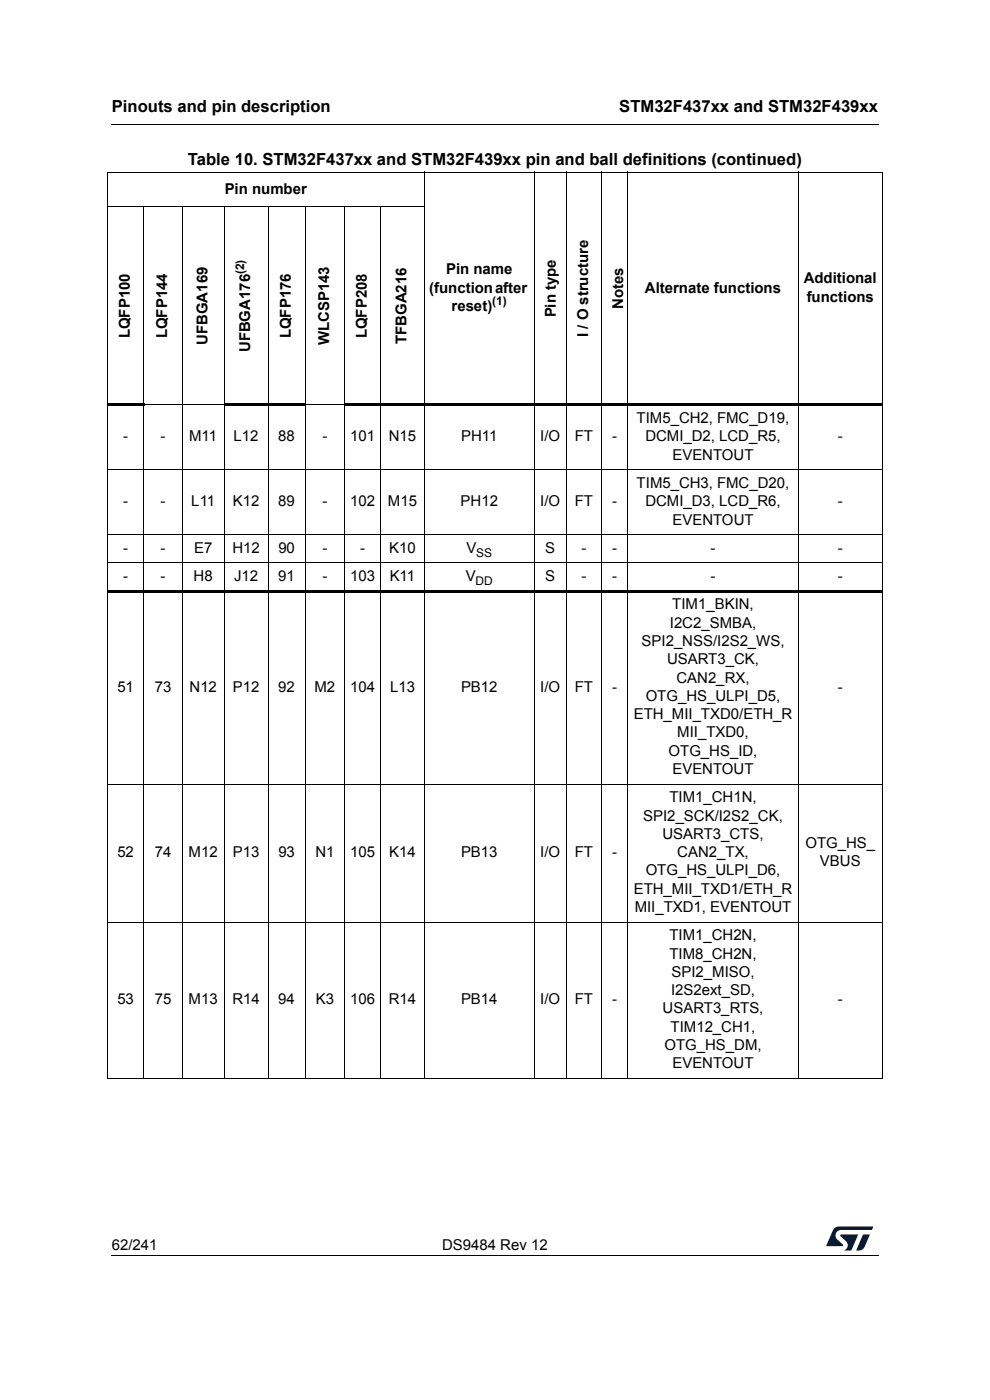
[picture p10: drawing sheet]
<svg xmlns="http://www.w3.org/2000/svg" width="210mm" height="297mm" viewBox="0 0 210 297" stroke-linecap="round" stroke-linejoin="round" font-family="sans-serif">
<defs><g id="words">
<g font-size="3.5">
<text x="23.7" y="23.9">Pinouts and pin description</text>
<text x="131.4" y="23.9">STM32F437xx and STM32F439xx</text>
<text x="39.9" y="35">Table 10. STM32F437xx and STM32F439xx pin and ball definitions (continued)</text>
</g>
<g font-size="3.2">
<text x="47.7" y="41.1">Pin number</text>
<text x="94.6" y="58.2">Pin name</text>
<text x="91" y="62.1">(function after</text>
<text x="95.8" y="65.9">reset)</text>
<text x="132.2" y="65.6" transform="rotate(-90 132.2 65.6)">Notes</text>
<text x="136.8" y="62.1">Alternate functions</text>
<text x="170.5" y="60.1">Additional</text>
<text x="171.1" y="64">functions</text>
<text x="27.5" y="71.8" transform="rotate(-90 27.5 71.8)">LQFP100</text>
<text x="35.5" y="71.8" transform="rotate(-90 35.5 71.8)">LQFP144</text>
<text x="61.7" y="71.8" transform="rotate(-90 61.7 71.8)">LQFP176</text>
<text x="77.8" y="71.8" transform="rotate(-90 77.8 71.8)">LQFP208</text>
<text x="117.9" y="67.4" transform="rotate(-90 117.9 67.4)">Pin type</text>
<text x="124.7" y="71.5" transform="rotate(-90 124.7 71.5)">I / O structure</text>
<text x="44" y="73.2" transform="rotate(-90 44 73.2)">UFBGA169</text>
<text x="53.1" y="74.7" transform="rotate(-90 53.1 74.7)">UFBGA176</text>
<text x="69.8" y="73.3" transform="rotate(-90 69.8 73.3)">WLCSP143</text>
<text x="86.3" y="73" transform="rotate(-90 86.3 73)">TFBGA216</text>
<text x="135" y="89.8">TIM5_CH2, FMC_D19,</text>
<text x="26.1" y="93.6">-</text>
<text x="34.1" y="93.6">-</text>
<text x="40.1" y="93.6">M11</text>
<text x="49.6" y="93.6">L12</text>
<text x="59" y="93.6">88</text>
<text x="68.4" y="93.6">-</text>
<text x="74.3" y="93.6">101</text>
<text x="82.5" y="93.6">N15</text>
<text x="97.8" y="93.6">PH11</text>
<text x="114.6" y="93.6">I/O</text>
<text x="121.9" y="93.6">FT</text>
<text x="129.9" y="93.6">-</text>
<text x="136.9" y="93.6">DCMI_D2, LCD_R5,</text>
<text x="177.7" y="93.6">-</text>
<text x="142.6" y="97.5">EVENTOUT</text>
<text x="26.1" y="107.4">-</text>
<text x="34.1" y="107.4">-</text>
<text x="40.6" y="107.4">L11</text>
<text x="49.4" y="107.4">K12</text>
<text x="59" y="107.4">89</text>
<text x="68.4" y="107.4">-</text>
<text x="74.3" y="107.4">102</text>
<text x="82.3" y="107.4">M15</text>
<text x="97.7" y="107.4">PH12</text>
<text x="114.6" y="107.4">I/O</text>
<text x="121.9" y="107.4">FT</text>
<text x="129.9" y="107.4">-</text>
<text x="135" y="103.5">TIM5_CH3, FMC_D20,</text>
<text x="136.9" y="107.4">DCMI_D3, LCD_R6,</text>
<text x="177.7" y="107.4">-</text>
<text x="142.6" y="111.3">EVENTOUT</text>
<text x="26.1" y="117.3">-</text>
<text x="34.1" y="117.3">-</text>
<text x="41.2" y="117.3">E7</text>
<text x="49.3" y="117.3">H12</text>
<text x="59" y="117.3">90</text>
<text x="68.4" y="117.3">-</text>
<text x="76.4" y="117.3">-</text>
<text x="82.6" y="117.3">K10</text>
<text x="98.9" y="117.3">V</text>
<text x="115.7" y="117.3">S</text>
<text x="123.3" y="117.3">-</text>
<text x="129.9" y="117.3">-</text>
<text x="150.7" y="117.3">-</text>
<text x="177.7" y="117.3">-</text>
<text x="26.1" y="123.3">-</text>
<text x="34.1" y="123.3">-</text>
<text x="41.1" y="123.3">H8</text>
<text x="49.7" y="123.3">J12</text>
<text x="59" y="123.3">91</text>
<text x="68.4" y="123.3">-</text>
<text x="74.3" y="123.3">103</text>
<text x="82.7" y="123.3">K11</text>
<text x="98.8" y="123.3">V</text>
<text x="115.7" y="123.3">S</text>
<text x="123.3" y="123.3">-</text>
<text x="129.9" y="123.3">-</text>
<text x="150.7" y="123.3">-</text>
<text x="177.7" y="123.3">-</text>
<text x="142.6" y="129.3">TIM1_BKIN,</text>
<text x="136.1" y="137">SPI2_NSS/I2S2_WS,</text>
<text x="142.1" y="133.2">I2C2_SMBA,</text>
<text x="141.5" y="140.9">USART3_CK,</text>
<text x="24.9" y="146.7">51</text>
<text x="32.8" y="146.7">73</text>
<text x="40.2" y="146.7">N12</text>
<text x="49.4" y="146.7">P12</text>
<text x="59" y="146.7">92</text>
<text x="66.7" y="146.7">M2</text>
<text x="74.3" y="146.7">104</text>
<text x="82.7" y="146.7">L13</text>
<text x="97.8" y="146.7">PB12</text>
<text x="114.6" y="146.7">I/O</text>
<text x="121.9" y="146.7">FT</text>
<text x="129.9" y="146.7">-</text>
<text x="137" y="148.7">OTG_HS_ULPI_D5,</text>
<text x="143.5" y="144.8">CAN2_RX,</text>
<text x="177.7" y="146.7">-</text>
<text x="134.4" y="152.6">ETH_MII_TXD0/ETH_R</text>
<text x="141.8" y="160.3">OTG_HS_ID,</text>
<text x="143.7" y="156.4">MII_TXD0,</text>
<text x="142.6" y="164.2">EVENTOUT</text>
<text x="142" y="170.2">TIM1_CH1N,</text>
<text x="136.4" y="174.1">SPI2_SCK/I2S2_CK,</text>
<text x="140.5" y="177.9">USART3_CTS,</text>
<text x="170.8" y="179.9">OTG_HS_</text>
<text x="24.9" y="181.8">52</text>
<text x="32.8" y="181.8">74</text>
<text x="40" y="181.8">M12</text>
<text x="49.4" y="181.8">P13</text>
<text x="59" y="181.8">93</text>
<text x="66.9" y="181.8">N1</text>
<text x="74.3" y="181.8">105</text>
<text x="82.6" y="181.8">K14</text>
<text x="97.8" y="181.8">PB13</text>
<text x="114.6" y="181.8">I/O</text>
<text x="121.9" y="181.8">FT</text>
<text x="129.9" y="181.8">-</text>
<text x="137" y="185.7">OTG_HS_ULPI_D6,</text>
<text x="143.7" y="181.8">CAN2_TX,</text>
<text x="173.9" y="183.8">VBUS</text>
<text x="134.4" y="189.6">ETH_MII_TXD1/ETH_R</text>
<text x="134.6" y="193.5">MII_TXD1, EVENTOUT</text>
<text x="142" y="199.5">TIM1_CH2N,</text>
<text x="142" y="203.3">TIM8_CH2N,</text>
<text x="142.4" y="207.2">SPI2_MISO,</text>
<text x="24.9" y="213">53</text>
<text x="32.8" y="213">75</text>
<text x="40" y="213">M13</text>
<text x="49.3" y="213">R14</text>
<text x="59" y="213">94</text>
<text x="67" y="213">K3</text>
<text x="74.3" y="213">106</text>
<text x="82.5" y="213">R14</text>
<text x="97.8" y="213">PB14</text>
<text x="114.6" y="213">I/O</text>
<text x="121.9" y="213">FT</text>
<text x="129.9" y="213">-</text>
<text x="140.6" y="215">USART3_RTS,</text>
<text x="142.3" y="211.1">I2S2ext_SD,</text>
<text x="177.7" y="213">-</text>
<text x="142.3" y="218.9">TIM12_CH1,</text>
<text x="140.9" y="222.7">OTG_HS_DM,</text>
<text x="142.6" y="226.6">EVENTOUT</text>
<text x="23.7" y="265.1">62/241</text>
<text x="93.8" y="265.1">DS9484 Rev 12</text>
</g>
<g font-size="2.5">
<text x="51.8" y="58.2" transform="rotate(-90 51.8 58.2)">(2)</text>
<text x="104.4" y="64.7">(1)</text>
<text x="101" y="118.1">SS</text>
<text x="100.9" y="124.1">DD</text>
</g>
</g></defs>
<path d="M23.6 26.2l.1 .2zM186.2 26.2l.1 .2zM23.6 266.2l.1 .2zM186.2 266.2l.1 .2z" fill="#000"/>
<path d="M23.7 26.3h162.5M23.7 266.3h162.5" fill="none" stroke="#000" stroke-width=".21"/>
<g fill="#001e41">
<path d="M176.9 260.6l.6-.4h.4l7.3 .1-.3 .6h-6.4a1.17 1.17 0 0 0-1.2 .7 1.17 1.17 0 0 0 .3 1.3l1.2 1.1v.3h-3.5z"/>
<path d="M183.1 261.9h1.4l-1.1 2.6a1.37 1.37 0 0 1-1.8 .7z"/>
<path d="M178.3 261.9h3.7l-1.4 3.4h-1.5a1.23 1.23 0 0 0 .4-2l-1.2-1z"/>
</g>
<g fill="none" stroke="#000" stroke-width=".21">
<path d="M22.7 36.5h164.6M22.8 36.6v192.1M90 36.4v192.4M113.3 36.4v192.4M120.1 36.4v192.4M127.6 36.4v192.4M133.2 36.4v192.4M169.3 36.4v192.4M187.2 36.6v192.1M22.7 43.9h67.4M30.5 43.8v185M38.6 43.8v185"/>
<path d="M47.5 43.8v185M56.9 43.8v185M64.7 43.8v185M73.1 43.8v185M80.8 43.8v185M22.7 99.6h164.6M30.5 85.9h17.1M64.6 85.9h8.6M22.7 113.4h164.6M22.7 119.4h164.6M22.7 166.3h164.6M22.7 195.6h164.6"/>
<path d="M22.7 228.8h164.6"/>
</g>
<path d="M22.7 85.6h7.9v.5h-7.9zM47.5 85.6h17.3v.5h-17.3zM73 85.6h114.3v.5h-114.3zM22.7 125.1h164.6v.6h-164.6z" fill="#000"/>
<use href="#words"/>
</svg>
